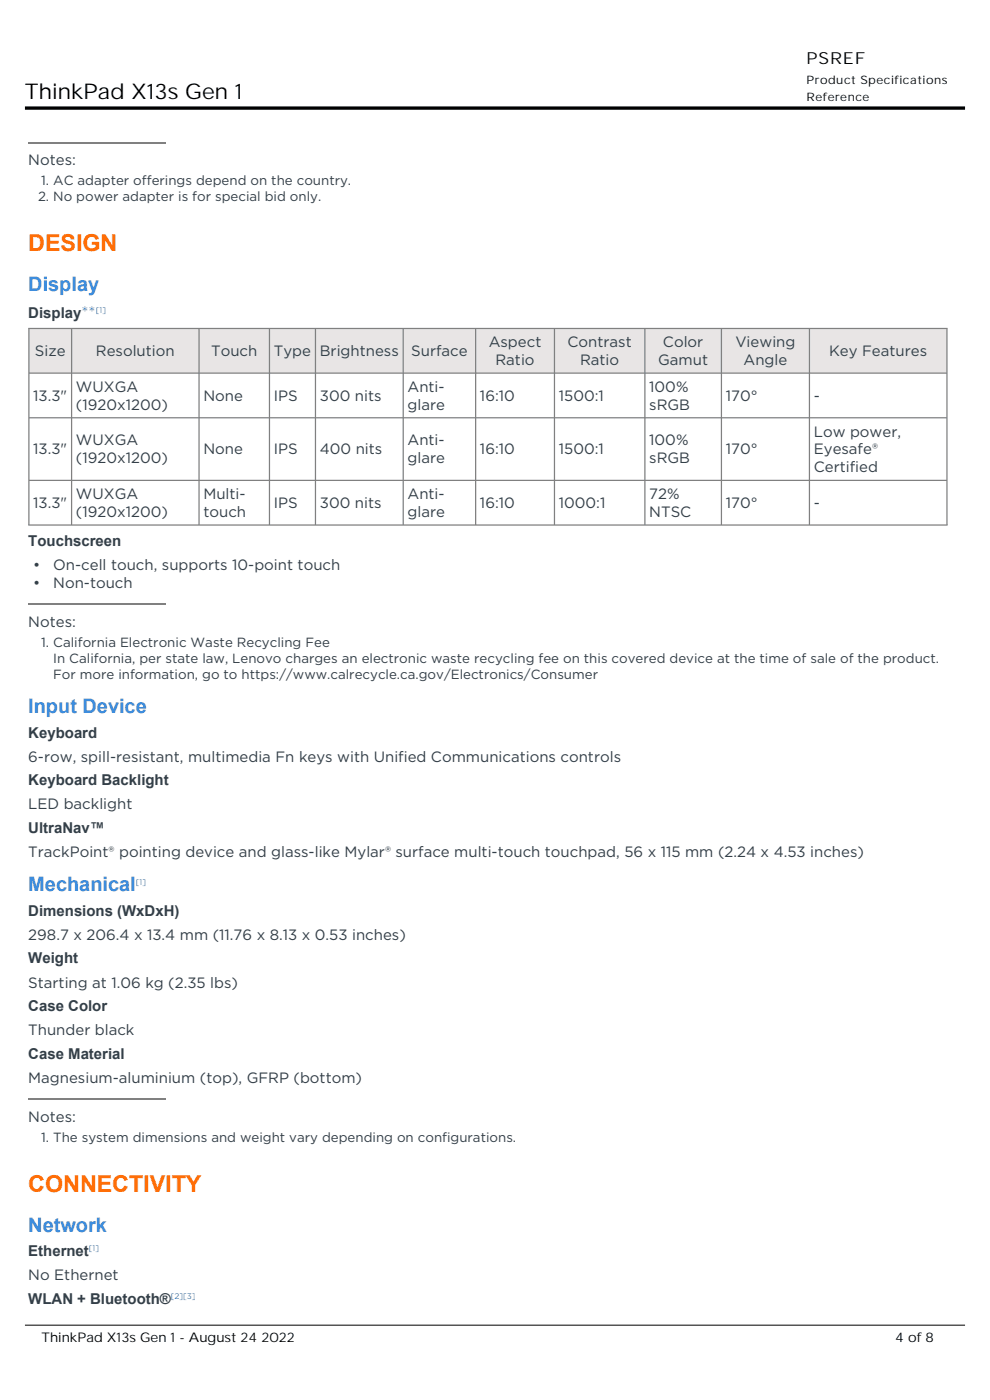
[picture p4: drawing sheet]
<svg xmlns="http://www.w3.org/2000/svg" width="210mm" height="297mm" viewBox="0 0 210 297" stroke-linecap="round" stroke-linejoin="round" font-family="sans-serif">
<defs><g id="words">
<g font-size="4.9" fill="#ff6a00">
<text x="6" y="53.2">DESIGN</text>
<text x="6" y="252.8">CONNECTIVITY</text>
</g>
<text font-size="4.6" x="5.3" y="21.1">ThinkPad X13s Gen 1</text>
<g font-size="4.2" fill="#3e8ddd">
<text x="6" y="61.7">Display</text>
<text x="6" y="151.2">Input Device</text>
<text x="6" y="189.1">Mechanical</text>
<text x="6" y="261.3">Network</text>
</g>
<text font-size="3.5" x="171.1" y="13.6">PSREF</text>
<g font-size="3.2" fill="#333f48">
<text x="6" y="35.1">Notes:</text>
<text x="6" y="67.4">Display**</text>
<text x="7.4" y="75.6">Size</text>
<text x="20.3" y="75.6">Resolution</text>
<text x="44.8" y="75.6">Touch</text>
<text x="58.1" y="75.6">Type</text>
<text x="67.8" y="75.6">Brightness</text>
<text x="87.2" y="75.6">Surface</text>
<text x="103.7" y="73.7">Aspect</text>
<text x="105.1" y="77.5">Ratio</text>
<text x="120.4" y="73.7">Contrast</text>
<text x="123.1" y="77.5">Ratio</text>
<text x="139.6" y="77.5">Gamut</text>
<text x="140.6" y="73.7">Color</text>
<text x="156" y="73.7">Viewing</text>
<text x="157.7" y="77.5">Angle</text>
<text x="175.9" y="75.6">Key Features</text>
<text x="16.1" y="83.1">WUXGA</text>
<text x="86.5" y="83.1">Anti-</text>
<text x="137.7" y="83.1">100%</text>
<text x="7.1" y="85">13.3&quot;</text>
<text x="16.1" y="86.9">(1920x1200)</text>
<text x="43.1" y="85">None</text>
<text x="58.1" y="85">IPS</text>
<text x="67.8" y="85">300 nits</text>
<text x="86.5" y="86.9">glare</text>
<text x="101.8" y="85">16:10</text>
<text x="118.5" y="85">1500:1</text>
<text x="137.7" y="86.9">sRGB</text>
<text x="154" y="85">170°</text>
<text x="172.6" y="85">-</text>
<text x="16.1" y="94.5">WUXGA</text>
<text x="86.5" y="94.5">Anti-</text>
<text x="137.7" y="94.5">100%</text>
<text x="172.6" y="92.6">Low power,</text>
<text x="7.1" y="96.4">13.3&quot;</text>
<text x="16.1" y="98.3">(1920x1200)</text>
<text x="43.1" y="96.4">None</text>
<text x="58.1" y="96.4">IPS</text>
<text x="67.8" y="96.4">400 nits</text>
<text x="86.5" y="98.3">glare</text>
<text x="101.8" y="96.4">16:10</text>
<text x="118.5" y="96.4">1500:1</text>
<text x="137.7" y="98.3">sRGB</text>
<text x="154" y="96.4">170°</text>
<text x="172.6" y="96.4">Eyesafe®</text>
<text x="172.6" y="100.2">Certified</text>
<text x="7.1" y="107.8">13.3&quot;</text>
<text x="16.1" y="105.9">WUXGA</text>
<text x="43.1" y="105.9">Multi-</text>
<text x="58.1" y="107.8">IPS</text>
<text x="67.8" y="107.8">300 nits</text>
<text x="86.5" y="105.9">Anti-</text>
<text x="101.8" y="107.8">16:10</text>
<text x="118.5" y="107.8">1000:1</text>
<text x="137.7" y="105.9">72%</text>
<text x="154" y="107.8">170°</text>
<text x="172.6" y="107.8">-</text>
<text x="16.1" y="109.7">(1920x1200)</text>
<text x="43.1" y="109.7">touch</text>
<text x="86.5" y="109.7">glare</text>
<text x="137.7" y="109.7">NTSC</text>
<text x="6" y="115.8">Touchscreen</text>
<text x="7" y="120.9">•</text>
<text x="7" y="124.7">•</text>
<text x="11.3" y="120.9">On-cell touch, supports 10-point touch</text>
<text x="11.3" y="124.7">Non-touch</text>
<text x="6" y="133">Notes:</text>
<text x="6" y="156.5">Keyboard</text>
<text x="6" y="161.6">6-row, spill-resistant, multimedia Fn keys with Unified Communications controls</text>
<text x="6" y="166.6">Keyboard Backlight</text>
<text x="6" y="171.7">LED backlight</text>
<text x="6" y="176.7">UltraNav™</text>
<text x="6" y="181.8">TrackPoint® pointing device and glass-like Mylar® surface multi-touch touchpad, 56 x 115 mm (2.24 x 4.53 inches)</text>
<text x="6" y="194.3">Dimensions (WxDxH)</text>
<text x="6" y="199.4">298.7 x 206.4 x 13.4 mm (11.76 x 8.13 x 0.53 inches)</text>
<text x="6" y="204.4">Weight</text>
<text x="6" y="209.5">Starting at 1.06 kg (2.35 lbs)</text>
<text x="6" y="214.5">Case Color</text>
<text x="6" y="219.6">Thunder black</text>
<text x="6" y="224.6">Case Material</text>
<text x="6" y="229.7">Magnesium-aluminium (top), GFRP (bottom)</text>
<text x="6" y="238">Notes:</text>
<text x="6" y="266.5">Ethernet</text>
<text x="6" y="271.6">No Ethernet</text>
<text x="6" y="276.6">WLAN + Bluetooth®</text>
</g>
<g font-size="2.8" fill="#333f48">
<text x="8.7" y="39.3">1. AC adapter offerings depend on the country.</text>
<text x="8.1" y="42.7">2. No power adapter is for special bid only.</text>
<text x="8.7" y="137.2">1. California Electronic Waste Recycling Fee</text>
<text x="11.3" y="140.6">In California, per state law, Lenovo charges an electronic waste recycling fee on this covered device at the time of sale of the product.</text>
<text x="11.3" y="144">For more information, go to https://www.calrecycle.ca.gov/Electronics/Consumer</text>
<text x="8.7" y="242.3">1. The system dimensions and weight vary depending on configurations.</text>
</g>
<g font-size="2.8">
<text x="8.8" y="284.7">ThinkPad X13s Gen 1 - August 24 2022</text>
<text x="189.9" y="284.7">4 of 8</text>
</g>
<g font-size="2.5">
<text x="171.1" y="17.8">Product Specifications</text>
<text x="171.1" y="21.4">Reference</text>
</g>
<g font-size="1.8" fill="#3e8ddd">
<text x="20.3" y="66.3">[1]</text>
<text x="28.8" y="187.7">[1]</text>
<text x="18.9" y="265.4">[1]</text>
<text x="36.3" y="275.5">[2][3]</text>
</g>
</g></defs>
<path d="M6 30.3h29.2" fill="none" stroke="#808080" stroke-width=".26"/>
<g fill="#e8e5e5">
<path d="M6.3 69.8h8.8v9.2h-8.8z"/>
<path d="M15.3 69.8h26.8v9.2h-26.8z"/>
<path d="M42.4 69.8h14.6v9.2h-14.6z"/>
<path d="M57.3 69.8h9.5v9.2h-9.5z"/>
<path d="M67 69.8h18.4v9.2h-18.4z"/>
<path d="M85.7 69.8h15.1v9.2h-15.1z"/>
<path d="M101 69.8h16.5v9.2h-16.5z"/>
<path d="M117.7 69.8h19v9.2h-19z"/>
<path d="M136.9 69.8h16v9.2h-16z"/>
<path d="M153.2 69.8h18.4v9.2h-18.4z"/>
<path d="M171.8 69.8h28.9v9.2h-28.9z"/>
</g>
<g fill="none" stroke="#808080" stroke-width=".26">
<path d="M6 69.7h195M6.1 79.2h194.8M6.1 69.7v41.7M15.2 69.7v41.7M42.2 69.7v41.7M57.2 69.7v41.7M66.9 69.7v41.7M85.5 69.7v41.7M100.9 69.7v41.7M117.6 69.7v41.7M136.8 69.7v41.7M153 69.7v41.7"/>
<path d="M171.7 69.7v41.7M200.9 69.7v41.7M6.1 88.6h194.8M6 111.4h195M6.1 101.9h194.8M6 128.2h29.2M6 233.2h29.2"/>
</g>
<path d="M5.3 22.9h199.4" fill="none" stroke="#000" stroke-width=".71" stroke-linecap="butt"/>
<path d="M5.3 281.1h199.4" fill="none" stroke="#000" stroke-width=".21"/>
<use href="#words"/>
</svg>
